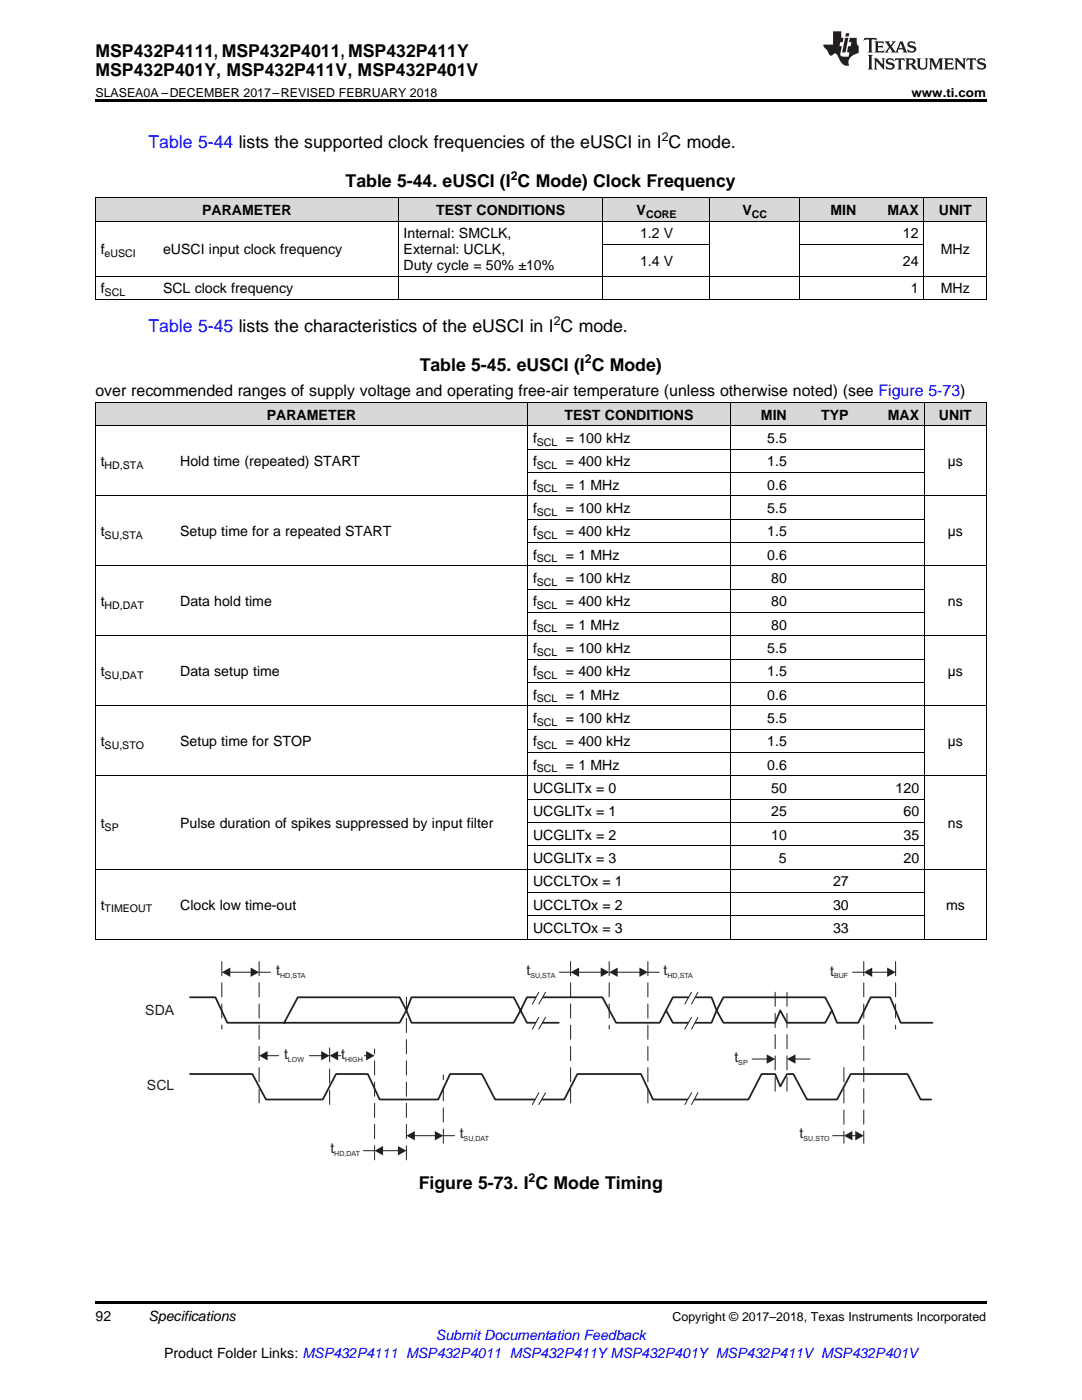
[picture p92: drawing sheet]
<svg xmlns="http://www.w3.org/2000/svg" width="216mm" height="279mm" viewBox="0 0 216 279" stroke-linecap="round" stroke-linejoin="round" font-family="sans-serif">
<defs><g id="words">
<g font-size="3.5">
<text x="19" y="11.3">MSP432P4111, MSP432P4011, MSP432P411Y</text>
<text x="19" y="15.2">MSP432P401Y, MSP432P411V, MSP432P401V</text>
<text x="69" y="37.4">Table 5-44. eUSCI (I C Mode) Clock Frequency</text>
<text x="83.7" y="73.9">Table 5-45. eUSCI (I C Mode)</text>
<text x="83.6" y="237.2">Figure 5-73. I C Mode Timing</text>
</g>
<g font-size="3.5" fill="#00f">
<text x="29.6" y="29.6">Table 5-44 lists the supported clock frequencies of the eUSCI in I C mode.</text>
<text x="29.6" y="66.2">Table 5-45 lists the characteristics of the eUSCI in I C mode.</text>
</g>
<text font-size="3.2" x="19" y="79.1">over recommended ranges of supply voltage and operating free-air temperature (unless otherwise noted) (see Figure 5-73)</text>
<g font-size="2.8">
<text x="40.3" y="42.9">PARAMETER</text>
<text x="80.5" y="47.6">Internal: SMCLK,</text>
<text x="87" y="42.9">TEST CONDITIONS</text>
<text x="127" y="42.9">V</text>
<text x="127.7" y="47.6">1.2 V</text>
<text x="148.1" y="42.9">V</text>
<text x="165.7" y="42.9">MIN</text>
<text x="177.1" y="42.9">MAX</text>
<text x="180.2" y="47.6">12</text>
<text x="187.3" y="42.9">UNIT</text>
<text x="20.1" y="50.7">f</text>
<text x="32.5" y="50.7">eUSCI input clock frequency</text>
<text x="80.5" y="50.7">External: UCLK,</text>
<text x="80.5" y="53.9">Duty cycle = 50% ±10%</text>
<text x="127.7" y="53.1">1.4 V</text>
<text x="180.2" y="53.1">24</text>
<text x="187.7" y="50.7">MHz</text>
<text x="20.1" y="58.6">f</text>
<text x="32.5" y="58.6">SCL clock frequency</text>
<text x="181.8" y="58.6">1</text>
<text x="187.7" y="58.6">MHz</text>
<text x="53.2" y="83.7">PARAMETER</text>
<text x="112.6" y="83.7">TEST CONDITIONS</text>
<text x="151.8" y="83.7">MIN</text>
<text x="163.9" y="83.7">TYP</text>
<text x="177.2" y="83.7">MAX</text>
<text x="187.4" y="83.7">UNIT</text>
<text x="106.4" y="88.4">f</text>
<text x="112.9" y="88.4">= 100 kHz</text>
<text x="153.1" y="88.4">5.5</text>
<text x="20.1" y="93.1">t</text>
<text x="35.9" y="93.1">Hold time (repeated) START</text>
<text x="106.4" y="93.1">f</text>
<text x="112.9" y="93.1">= 400 kHz</text>
<text x="153.1" y="93.1">1.5</text>
<text x="189.1" y="93.1">µs</text>
<text x="106.4" y="97.7">f</text>
<text x="112.9" y="97.7">= 1 MHz</text>
<text x="153.1" y="97.7">0.6</text>
<text x="20.1" y="107">t</text>
<text x="35.9" y="107">Setup time for a repeated START</text>
<text x="106.4" y="102.4">f</text>
<text x="106.4" y="107">f</text>
<text x="112.9" y="102.4">= 100 kHz</text>
<text x="112.9" y="107">= 400 kHz</text>
<text x="153.1" y="102.4">5.5</text>
<text x="153.1" y="107">1.5</text>
<text x="189.1" y="107">µs</text>
<text x="106.4" y="111.7">f</text>
<text x="112.9" y="111.7">= 1 MHz</text>
<text x="153.1" y="111.7">0.6</text>
<text x="106.4" y="116.3">f</text>
<text x="112.9" y="116.3">= 100 kHz</text>
<text x="153.9" y="116.3">80</text>
<text x="20.1" y="121">t</text>
<text x="35.9" y="121">Data hold time</text>
<text x="106.4" y="121">f</text>
<text x="106.4" y="125.7">f</text>
<text x="112.9" y="121">= 400 kHz</text>
<text x="112.9" y="125.7">= 1 MHz</text>
<text x="153.9" y="121">80</text>
<text x="153.9" y="125.7">80</text>
<text x="189.2" y="121">ns</text>
<text x="106.4" y="130.3">f</text>
<text x="112.9" y="130.3">= 100 kHz</text>
<text x="153.1" y="130.3">5.5</text>
<text x="20.1" y="135">t</text>
<text x="35.9" y="135">Data setup time</text>
<text x="106.4" y="135">f</text>
<text x="112.9" y="135">= 400 kHz</text>
<text x="153.1" y="135">1.5</text>
<text x="189.1" y="135">µs</text>
<text x="106.4" y="139.6">f</text>
<text x="112.9" y="139.6">= 1 MHz</text>
<text x="153.1" y="139.6">0.6</text>
<text x="20.1" y="148.9">t</text>
<text x="35.9" y="148.9">Setup time for STOP</text>
<text x="106.4" y="144.3">f</text>
<text x="106.4" y="148.9">f</text>
<text x="112.9" y="144.3">= 100 kHz</text>
<text x="112.9" y="148.9">= 400 kHz</text>
<text x="153.1" y="144.3">5.5</text>
<text x="153.1" y="148.9">1.5</text>
<text x="189.1" y="148.9">µs</text>
<text x="106.4" y="153.6">f</text>
<text x="112.9" y="153.6">= 1 MHz</text>
<text x="153.1" y="153.6">0.6</text>
<text x="106.4" y="158.3">UCGLITx = 0</text>
<text x="153.9" y="158.3">50</text>
<text x="178.7" y="158.3">120</text>
<text x="20.1" y="165.2">t</text>
<text x="35.9" y="165.2">Pulse duration of spikes suppressed by input filter</text>
<text x="106.4" y="162.9">UCGLITx = 1</text>
<text x="106.4" y="167.6">UCGLITx = 2</text>
<text x="153.9" y="162.9">25</text>
<text x="153.9" y="167.6">10</text>
<text x="180.3" y="162.9">60</text>
<text x="180.3" y="167.6">35</text>
<text x="189.2" y="165.2">ns</text>
<text x="106.4" y="172.2">UCGLITx = 3</text>
<text x="155.4" y="172.2">5</text>
<text x="180.3" y="172.2">20</text>
<text x="106.4" y="176.9">UCCLTOx = 1</text>
<text x="166.2" y="176.9">27</text>
<text x="20.1" y="181.5">t</text>
<text x="35.9" y="181.5">Clock low time-out</text>
<text x="106.4" y="181.5">UCCLTOx = 2</text>
<text x="166.2" y="181.5">30</text>
<text x="188.8" y="181.5">ms</text>
<text x="106.4" y="186.2">UCCLTOx = 3</text>
<text x="166.2" y="186.2">33</text>
<text x="19" y="263.6">92</text>
<text x="29.6" y="263.6">Specifications</text>
<text x="32.7" y="270.9">Product Folder Links: MSP432P4111 MSP432P4011 MSP432P411YMSP432P401Y MSP432P411V MSP432P401V</text>
</g>
<g font-size="2.8" fill="#231f20">
<text x="55.1" y="194.6">t</text>
<text x="105" y="194.6">t</text>
<text x="132.4" y="194.6">t</text>
<text x="165.6" y="194.7">t</text>
<text x="29" y="202.5">SDA</text>
<text x="56.7" y="211.3">t</text>
<text x="68.1" y="211.3">t</text>
<text x="146.5" y="212">t</text>
<text x="29.3" y="217.6">SCL</text>
<text x="91.7" y="227.2">t</text>
<text x="159.6" y="227.2">t</text>
<text x="65.9" y="230.2">t</text>
</g>
<text font-size="2.8" fill="#00f" x="87" y="267.4">Submit Documentation Feedback</text>
<g font-size="2.5">
<text x="19" y="19.3">SLASEA0A –DECEMBER 2017–REVISED FEBRUARY 2018</text>
<text x="181.9" y="19.3">www.ti.com</text>
<text x="132" y="28.2">2</text>
<text x="101.9" y="36">2</text>
<text x="110.5" y="64.8">2</text>
<text x="116.7" y="72.5">2</text>
<text x="105.5" y="235.8">2</text>
<text x="134.2" y="263.6">Copyright © 2017–2018, Texas Instruments Incorporated</text>
</g>
<g font-size="2.1">
<text x="128.9" y="43.5">CORE</text>
<text x="150" y="43.5">CC</text>
<text x="20.9" y="51.3">eUSCI</text>
<text x="20.9" y="59.1">SCL</text>
<text x="107.1" y="89">SCL</text>
<text x="20.9" y="93.6">HD,STA</text>
<text x="107.1" y="93.6">SCL</text>
<text x="107.1" y="98.3">SCL</text>
<text x="20.9" y="107.6">SU,STA</text>
<text x="107.1" y="102.9">SCL</text>
<text x="107.1" y="107.6">SCL</text>
<text x="107.1" y="112.3">SCL</text>
<text x="107.1" y="116.9">SCL</text>
<text x="20.9" y="121.6">HD,DAT</text>
<text x="107.1" y="121.6">SCL</text>
<text x="107.1" y="126.2">SCL</text>
<text x="107.1" y="130.9">SCL</text>
<text x="20.9" y="135.5">SU,DAT</text>
<text x="107.1" y="135.5">SCL</text>
<text x="107.1" y="140.2">SCL</text>
<text x="20.9" y="149.5">SU,STO</text>
<text x="107.1" y="144.9">SCL</text>
<text x="107.1" y="149.5">SCL</text>
<text x="107.1" y="154.2">SCL</text>
<text x="20.9" y="165.8">SP</text>
<text x="20.9" y="182.1">TIMEOUT</text>
</g>
<g font-size="1.4" fill="#231f20">
<text x="55.9" y="195.1">HD,STA</text>
<text x="105.8" y="195.1">SU,STA</text>
<text x="133.2" y="195.1">HD,STA</text>
<text x="166.4" y="195.3">BUF</text>
<text x="57.5" y="211.9">LOW</text>
<text x="68.9" y="211.9">HIGH</text>
<text x="147.3" y="212.6">SP</text>
<text x="92.5" y="227.8">SU,DAT</text>
<text x="160.3" y="227.8">SU,STO</text>
<text x="66.7" y="230.8">HD,DAT</text>
</g>
</g></defs>
<g fill="#d8d8d8">
<path d="M19 80.4h15.9v4.6h-15.9z"/>
<path d="M34.9 80.4h70.4v4.6h-70.4z"/>
<path d="M105.3 80.4h40.5v4.6h-40.5z"/>
<path d="M145.8 80.4h12.3v4.6h-12.3z"/>
<path d="M158.1 80.4h12.3v4.6h-12.3z"/>
<path d="M170.4 80.4h14.1v4.6h-14.1z"/>
<path d="M184.5 80.4h12.3v4.6h-12.3z"/>
<path d="M19 39.5h12.5v4.7h-12.5z"/>
<path d="M31.5 39.5h48v4.7h-48z"/>
<path d="M79.5 39.5h40.9v4.7h-40.9z"/>
<path d="M120.4 39.5h21.3v4.7h-21.3z"/>
<path d="M141.7 39.5h17.8v4.7h-17.8z"/>
<path d="M159.5 39.5h12.4v4.7h-12.4z"/>
<path d="M171.9 39.5h12.5v4.7h-12.5z"/>
<path d="M184.4 39.5h12.4v4.7h-12.4z"/>
</g>
<path d="M19 259.7h177.8v.5h-177.8z" fill="#000"/>
<path d="M37.9 199h5.1l2.4 5.1h34.3l1.4-2.4-1.4-2.7h-20.3l-2.7 5.1M37.9 214.4h12.5l2.7 5h11.3l2.6-5h6.4l2.4 5h11.6l2.4-5h6.4l2.6 5h13.8l2.6-5h12.7l2.4 5h19l2.7-5h2.7l1 2.4 1.3-2.4h1.3l2.7 5h6l2.7-5h11.4l2.6 5h2.1M132.9 201.7l1.4 2.4h7.7l1-2.4-1-2.7h-7.7l-2.7 5.1h-8.7l-2.7-5.1h-15.1l-1.2 2.7-1.4-2.7h-20.4l-1 2.7 1 2.4h20.4l1.4-2.4 1.2 2.4h6.4" fill="none" stroke="#231f20" stroke-width=".35"/>
<path d="M44.3 191.9v13.5M51.7 191.9v28.5M74.7 231.5v-22.1M81.1 231.5v-33.6" fill="none" stroke="#231f20" stroke-width=".2" stroke-dasharray="2.8 1.4"/>
<path d="M107.5 198h1.4l-1.4 2.4h-1.3z" fill-rule="evenodd" fill="#fff"/>
<path d="M107.5 198l-1.3 2.4M108.9 198l-1.4 2.4" fill="none" stroke="#231f20" stroke-width=".2"/>
<path d="M107.5 218.1h1.4l-1.4 2.3h-1.3z" fill-rule="evenodd" fill="#fff"/>
<path d="M107.5 218.1l-1.3 2.3M108.9 218.1l-1.4 2.3" fill="none" stroke="#231f20" stroke-width=".2"/>
<path d="M113.9 191.9v28.5M121.6 191.9v13.5M129.3 191.9v28.5M65.8 209.1v11.3" fill="none" stroke="#231f20" stroke-width=".2" stroke-dasharray="2.8 1.4"/>
<path d="M107.5 203h1.4l-1.4 2.4h-1.3z" fill-rule="evenodd" fill="#fff"/>
<path d="M107.5 203l-1.3 2.4M108.9 203l-1.4 2.4" fill="none" stroke="#231f20" stroke-width=".2"/>
<path d="M138 198h1.3l-1.3 2.4h-1.4z" fill-rule="evenodd" fill="#fff"/>
<path d="M138 198l-1.4 2.4M139.3 198l-1.3 2.4" fill="none" stroke="#231f20" stroke-width=".2"/>
<path d="M138 218.1h1.3l-1.3 2.3h-1.4z" fill-rule="evenodd" fill="#fff"/>
<path d="M138 218.1l-1.4 2.3M139.3 218.1l-1.3 2.3" fill="none" stroke="#231f20" stroke-width=".2"/>
<path d="M138 203h1.3l-1.3 2.4h-1.4z" fill-rule="evenodd" fill="#fff"/>
<path d="M53.2 210.7h11M138 203l-1.4 2.4M139.3 203l-1.3 2.4" fill="none" stroke="#231f20" stroke-width=".2"/>
<path d="M144.3 199h20.4l1.3 2.7-1.3 2.4h-7.7l-1.3-2.4-1 2.4h-10.4l-1.3-2.4zM166 201.7l1 2.4h4.3l2.4-5.1h3.9l2.1 5.1h6.4" fill="none" stroke="#231f20" stroke-width=".35"/>
<path d="M154.7 198v20.2M157 198v20.2M172.4 191.9v36.3M178.7 191.9v13.5M168.4 213.1v15.1M88.5 228.2v-13.7" fill="none" stroke="#231f20" stroke-width=".2" stroke-dasharray="2.8 1.4"/>
<g fill="#231f20">
<path d="M51.7 210.7l1.7-.9v1.8z"/>
<path d="M64.1 209.8l1.7 .9-1.7 .9z"/>
</g>
<path d="M67.3 210.7h5.9" fill="none" stroke="#231f20" stroke-width=".2"/>
<g fill="#231f20">
<path d="M65.8 210.7l1.7-.9v1.8z"/>
<path d="M73.1 209.8l1.6 .9-1.6 .9z"/>
</g>
<path d="M76.3 229.6h3.2" fill="none" stroke="#231f20" stroke-width=".2"/>
<g fill="#231f20">
<path d="M74.7 229.6l1.7-.9v1.9z"/>
<path d="M79.4 228.7l1.7 .9-1.7 1z"/>
</g>
<path d="M82.6 226.7h4.3M88.5 226.7h2.2" fill="none" stroke="#231f20" stroke-width=".2"/>
<g fill="#231f20">
<path d="M81.1 226.7l1.7-1v1.9z"/>
<path d="M86.8 225.7l1.7 1-1.7 .9z"/>
</g>
<path d="M45.8 194h4.4" fill="none" stroke="#231f20" stroke-width=".2"/>
<g fill="#231f20">
<path d="M44.3 194l1.7-.9v1.9z"/>
<path d="M50 193.1l1.7 .9-1.7 1z"/>
</g>
<path d="M51.7 194h2.2M173.9 194h3.3M72.5 229.6h2.2" fill="none" stroke="#231f20" stroke-width=".2"/>
<g fill="#231f20">
<path d="M172.4 194l1.6-.9v1.9z"/>
<path d="M177 193.1l1.7 .9-1.7 1z"/>
</g>
<path d="M170.1 194h2.3" fill="none" stroke="#231f20" stroke-width=".2"/>
<g fill="#fff">
<path d="M68 209.1h4.5v3.1h-4.5z" fill-rule="evenodd"/>
<path d="M55.8 209.1h5.9v3.1h-5.9z" fill-rule="evenodd"/>
</g>
<path d="M123.1 194h4.6" fill="none" stroke="#231f20" stroke-width=".2"/>
<g fill="#231f20">
<path d="M121.6 194l1.6-.9v1.9z"/>
<path d="M127.6 193.1l1.7 .9-1.7 1z"/>
</g>
<path d="M115.4 194h4.6M129.3 194h2.2" fill="none" stroke="#231f20" stroke-width=".2"/>
<g fill="#231f20">
<path d="M113.9 194l1.6-.9v1.9z"/>
<path d="M119.9 193.1l1.7 .9-1.7 1z"/>
</g>
<path d="M111.6 194h2.3M150.1 211.4h3" fill="none" stroke="#231f20" stroke-width=".2"/>
<path d="M153 210.4l1.7 1-1.7 .9z" fill="#231f20"/>
<path d="M158.6 211.4h3" fill="none" stroke="#231f20" stroke-width=".2"/>
<path d="M157 211.4l1.7-1v1.9z" fill="#231f20"/>
<path d="M169.9 226.7h.9" fill="none" stroke="#231f20" stroke-width=".2"/>
<g fill="#231f20">
<path d="M168.4 226.7l1.7-1v1.9z"/>
<path d="M170.7 225.7l1.7 1-1.7 .9z"/>
</g>
<path d="M166.2 226.7h2.2" fill="none" stroke="#231f20" stroke-width=".2"/>
<g fill="none" stroke="#000" stroke-width=".2">
<path d="M19 39.5h177.8M19.1 39.5v20.3M79.4 39.5v20.3M120.3 39.5v20.3M141.7 39.5v20.3M159.4 39.5v20.3M184.3 39.5v20.3M196.8 39.5v20.3M19 59.8h177.8M19 55.1h177.8M19 44.1h177.8M120.4 48.8h21.3"/>
<path d="M159.5 48.8h24.9M19 98.9h177.8M19 85h177.8M19 80.3h177.8M19.1 80.4v107.1M105.3 80.4v107.1M105.3 94.3h79.2M105.3 89.6h79.2M145.7 80.4v107.1M184.4 80.4v107.1M196.8 80.4v107.1M19 112.9h177.8"/>
<path d="M105.3 117.6h79.2M105.3 108.2h79.2M105.3 103.6h79.2M19 126.9h177.8M105.3 136.2h79.2M105.3 131.5h79.2M105.3 122.2h79.2M19 154.8h177.8M19 140.8h177.8M105.3 159.5h79.2M105.3 150.2h79.2M105.3 145.5h79.2"/>
<path d="M19 173.4h177.8M105.3 178.1h79.2M105.3 168.8h79.2M105.3 164.1h79.2M19 187.4h177.8M105.3 182.8h79.2"/>
</g>
<path d="M19 19.9h177.8v.5h-177.8z" fill="#000"/>
<g fill="#231f20">
<path d="M172.5 7.6l-.1 .5 .4-.2h.6v.1v2.1l-.2 .4h.9l-.2-.4v-2.1l.1-.1h.5l.5 .2-.2-.5zM174.5 8.3l.2 .3v1.5l-.2 .4h1.8l.2-.6a1.04 1.04 0 0 1-1.3 .2v-.7h.6l.3 .2v-.6l-.3 .2h-.6v-.6l.8-.1 .4 .3-.2-.5zM176.5 8.3l.9 1.1-.9 1.1h.8l-.2-.2 .4-.7 .5 .7-.2 .2h1.5l-.2-.2 .2-.4h.9l.1 .4-.2 .2h1l-.3-.3-.7-1.9h-.5l-.9 2-.8-1 .9-1h-.8l.1 .3-.4 .5-.3-.6 .1-.2zM179.7 8.6l.4 1h-.7zM181.3 8.4a.63 .63 0 0 0-.2 .7 .63 .63 0 0 0 .6 .4l.6 .2 .1 .2a.75 .75 0 0 1-.7 .4 .75 .75 0 0 1-.6-.5l.1 .7 .1-.1a1.11 1.11 0 0 0 1.5-.6 1.13 1.13 0 0 0-1.2-.8l-.1-.4a1.04 1.04 0 0 1 1.2 .2l-.2-.5-.2 .1-.4-.2zM173.2 10.9l.2 .4v2.2l-.2 .4h1l-.3-.4v-2.2l.3-.4zM174.3 11.6l.3 .4v1.5l-.3 .4h.8l-.2-.4v-1.3l1.5 1.7v-1.9l.2-.4h-.7l.2 .4v.9l-1.1-1.3zM177 11.8a.62 .62 0 0 0-.2 .7 .62 .62 0 0 0 .6 .4l.6 .1 .1 .3a.76 .76 0 0 1-.7 .3 .76 .76 0 0 1-.7-.4l.2 .7 .1-.1a1.11 1.11 0 0 0 1.5-.6 1.13 1.13 0 0 0-1.2-.8l-.1-.4a1.04 1.04 0 0 1 1.2 .2l-.2-.6-.2 .1-.5-.1zM178.7 11.6l-.2 .6a.61 .61 0 0 1 .8-.3v1.6l-.2 .4h.9l-.2-.4v-1.6a.63 .63 0 0 1 .7 .3l-.1-.6zM180.6 11.6l.3 .4v1.5l-.3 .4h1l-.2-.2-.1-.8 .6 .2a.76 .76 0 0 0 1.2 .7l-1-1a.58 .58 0 0 0 .6-.5 .58 .58 0 0 0-.5-.6zM181.4 11.9h.1a.45 .45 0 0 1 .5 .1 .45 .45 0 0 1 .1 .5l-.8 .2zM182.9 11.6l.2 .2a2.17 2.17 0 0 0 .3 1.9 .99 .99 0 0 0 1.6-.6v-1.1l.2-.4h-.7l.2 .2a1.92 1.92 0 0 1-.2 1.8 .6 .6 0 0 1-.9-.5v-1.1l.2-.4zM185.4 11.6l.2 .4v1.5l-.2 .4h.7l-.2-.4v-1.4l.8 1.8 .8-1.8v1.4l-.2 .4h.9l-.2-.4v-1.5l.2-.4h-.8l-.6 1.5-.6-1.5zM188.4 11.6l.2 .4v1.5l-.2 .4h1.8l.1-.6a1.04 1.04 0 0 1-1.2 .1v-.6h.5l.4 .2v-.6l-.4 .2h-.5v-.7h.8l.3 .3-.1-.6zM190.5 11.6l.2 .4v1.5l-.2 .4h.7l-.2-.4v-1.3l1.5 1.7v-1.9l.2-.4h-.7l.2 .4v.9l-1.1-1.3zM192.9 11.6l-.1 .6a.61 .61 0 0 1 .7-.3l.1 1.6-.3 .4h1l-.3-.4 .1-1.6a.63 .63 0 0 1 .7 .3l-.1-.6zM195.2 11.8a.62 .62 0 0 0-.2 .7 .62 .62 0 0 0 .6 .4l.6 .1 .1 .3a.76 .76 0 0 1-.7 .3 .76 .76 0 0 1-.6-.4l.1 .7 .1-.1a1.11 1.11 0 0 0 1.6-.6 1.13 1.13 0 0 0-1.3-.8l-.1-.4a1.04 1.04 0 0 1 1.2 .2l-.1-.6-.2 .1-.5-.1z"/>
<path d="M166.2 6.3v2.6h-1.9v.4l.8 .9a.91 .91 0 0 0 1 .8 .56 .56 0 0 1 .5-.3 .56 .56 0 0 1 .5 .3l.4 .8a1.53 1.53 0 0 0 1.9 1.2 1.54 1.54 0 0 1 1-2.1l.9-.3v-1.4a1.52 1.52 0 0 1-.4-1.6h-1.3l-.2 .8h.5l-.2 .8h-.5l-.1 1v.2l.4 .1-.2 .8a1.93 1.93 0 0 1-1.6-.3l.3-1.8h-.5l.2-.8h.4l.2-.8h-.4v-1.3zM168.6 7.6l-.6 2.9h.7l.6-2.9zM168.8 6.6l-.1 .7h.6l.2-.7z"/>
</g>
<use href="#words"/>
</svg>
